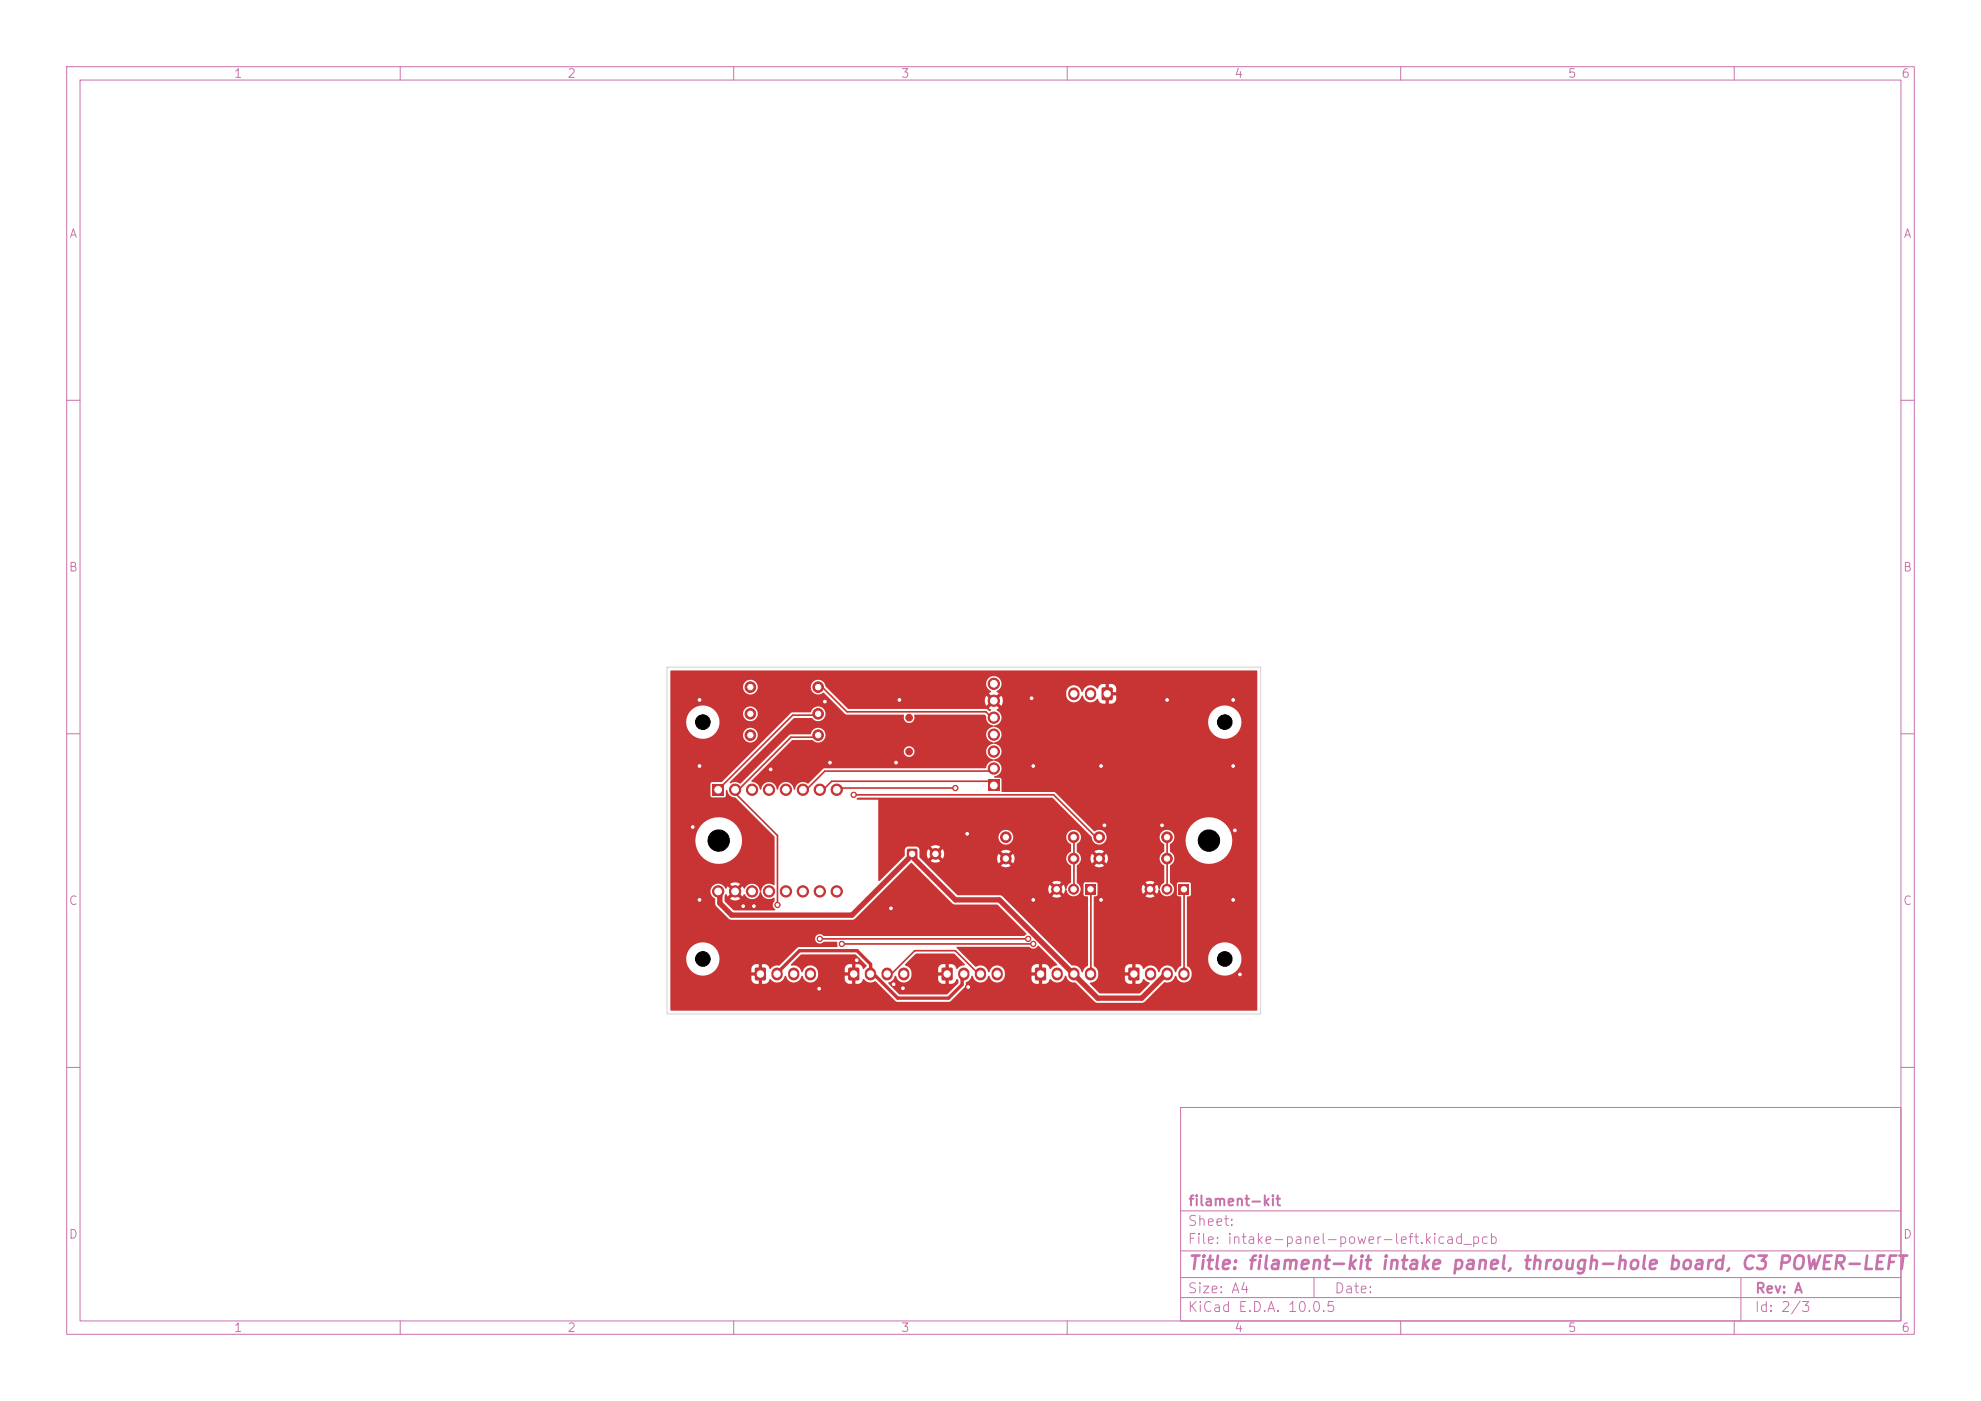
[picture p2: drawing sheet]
<svg xmlns="http://www.w3.org/2000/svg" width="297mm" height="210mm" viewBox="0 0 297 210" stroke-linecap="round" stroke-linejoin="round" font-family="sans-serif">
<defs><g id="words">
<text font-size="2" fill="#c872ab" x="178" y="190.8">Title: filament-kit intake panel, through-hole board, C3 POWER-LEFT</text>
<g font-size="1.5" fill="#c872ab">
<text x="178" y="184.1">Sheet:</text>
<text x="178" y="181.1">filament-kit</text>
<text x="178" y="186.8">File: intake-panel-power-left.kicad_pcb</text>
<text x="178" y="197">KiCad E.D.A. 10.0.5</text>
<text x="178" y="194.2">Size: A4</text>
<text x="200" y="194.2">Date:</text>
<text x="263" y="197">Id: 2/3</text>
<text x="263" y="194.2">Rev: A</text>
</g>
<g font-size="1.3" fill="#c872ab">
<text x="35" y="12">1</text>
<text x="85" y="12">2</text>
<text x="135" y="12">3</text>
<text x="185" y="12">4</text>
<text x="235" y="12">5</text>
<text x="285" y="12">6</text>
<text x="10.3" y="36">A</text>
<text x="285.3" y="36">A</text>
<text x="10.2" y="86">B</text>
<text x="285.2" y="86">B</text>
<text x="10.2" y="136">C</text>
<text x="285.2" y="136">C</text>
<text x="10.2" y="186">D</text>
<text x="285.2" y="186">D</text>
<text x="35" y="200">1</text>
<text x="85" y="200">2</text>
<text x="135" y="200">3</text>
<text x="185" y="200">4</text>
<text x="235" y="200">5</text>
<text x="285" y="200">6</text>
</g>
</g></defs>
<g fill="none" stroke="#c872ab" stroke-width=".15">
<path d="M10 10h277v190h-277zM12 12h273v186h-273zM60 10v2M110 10v2M160 10v2M210 10v2M260 10v2M10 60h2M285 60h2M10 110h2M285 110h2M10 160h2"/>
<path d="M177 166h108v32h-108zM285 160h2M60 198v2M110 198v2M160 198v2M177 194.5h108M177 191.5h108M177 187.5h108M177 181.5h108M197 191.5v3M210 198v2M260 198v2"/>
<path d="M261 191.5v6.5"/>
</g>
<g fill="#c83434" stroke="#c83434" stroke-width=".15">
<circle cx="161" cy="128.7" r=".8"/>
<circle cx="150.8" cy="128.7" r=".8"/>
<circle cx="150.8" cy="125.5" r=".8"/>
<circle cx="161" cy="125.5" r=".8"/>
</g>
<path d="M106.8 117.5h1.7v1.7h-1.7z" fill="#c83434"/>
<g fill="#c83434" stroke="#c83434" stroke-width=".15">
<circle cx="110.2" cy="118.4" r=".85"/>
<circle cx="112.7" cy="118.4" r=".85"/>
<circle cx="115.3" cy="118.4" r=".85"/>
<circle cx="117.8" cy="118.4" r=".85"/>
<circle cx="120.4" cy="118.4" r=".85"/>
<circle cx="122.9" cy="118.4" r=".85"/>
<circle cx="125.4" cy="118.4" r=".85"/>
<circle cx="107.7" cy="133.6" r=".85"/>
<circle cx="110.2" cy="133.6" r=".85"/>
<circle cx="112.7" cy="133.6" r=".85"/>
<circle cx="115.3" cy="133.6" r=".85"/>
<circle cx="117.8" cy="133.6" r=".85"/>
<circle cx="120.4" cy="133.6" r=".85"/>
<circle cx="122.9" cy="133.6" r=".85"/>
<circle cx="125.4" cy="133.6" r=".85"/>
</g>
<path d="M127.2 145.1h1.6v1.8h-1.6z" fill="#c83434"/>
<path d="M130.5 145.9v.2M133 145.9v.2M135.5 145.9v.2" fill="none" stroke="#c83434" stroke-width="1.7"/>
<g fill="#c83434" stroke="#c83434" stroke-width=".15">
<circle cx="164.8" cy="125.5" r=".8"/>
<circle cx="175" cy="125.5" r=".8"/>
</g>
<path d="M141.2 145.1h1.6v1.8h-1.6z" fill="#c83434"/>
<path d="M144.5 145.9v.2M147 145.9v.2M149.5 145.9v.2" fill="none" stroke="#c83434" stroke-width="1.7"/>
<g fill="#c83434" stroke="#c83434" stroke-width=".15">
<circle cx="175" cy="128.7" r=".8"/>
<circle cx="164.8" cy="128.7" r=".8"/>
</g>
<path d="M169.2 145.1h1.6v1.8h-1.6z" fill="#c83434"/>
<path d="M172.5 145.9v.2M175 145.9v.2M177.5 145.9v.2" fill="none" stroke="#c83434" stroke-width="1.7"/>
<path d="M165.2 103.1h1.6v1.8h-1.6z" fill="#c83434"/>
<path d="M161 103.9v.2M163.5 103.9v.2" fill="none" stroke="#c83434" stroke-width="1.7"/>
<path d="M176.8 132.6h1.4v1.5h-1.4z" fill="#c83434"/>
<g fill="#c83434" stroke="#c83434" stroke-width=".15">
<circle cx="175" cy="133.3" r=".75"/>
<circle cx="172.4" cy="133.3" r=".75"/>
<circle cx="112.5" cy="110.2" r=".8"/>
<circle cx="122.7" cy="110.2" r=".8"/>
</g>
<path d="M136 127.3h1.5v1.4h-1.5z" fill="#c83434"/>
<circle cx="140.3" cy="128" r=".8" fill="#c83434" stroke="#c83434" stroke-width=".15"/>
<path d="M162.8 132.6h1.5v1.5h-1.5z" fill="#c83434"/>
<g fill="#c83434" stroke="#c83434" stroke-width=".15">
<circle cx="161" cy="133.3" r=".75"/>
<circle cx="158.4" cy="133.3" r=".75"/>
</g>
<path d="M155.2 145.1h1.6v1.8h-1.6z" fill="#c83434"/>
<path d="M158.5 145.9v.2M161 145.9v.2M163.5 145.9v.2" fill="none" stroke="#c83434" stroke-width="1.7"/>
<path d="M113.2 145.1h1.6v1.8h-1.6z" fill="#c83434"/>
<path d="M116.5 145.9v.2M119 145.9v.2M121.5 145.9v.2" fill="none" stroke="#c83434" stroke-width="1.7"/>
<g fill="#c83434" stroke="#c83434" stroke-width=".15">
<circle cx="112.5" cy="107" r=".8"/>
<circle cx="122.7" cy="107" r=".8"/>
</g>
<path d="M148.2 116.9h1.6v1.7h-1.6z" fill="#c83434"/>
<g fill="#c83434" stroke="#c83434" stroke-width=".15">
<circle cx="149" cy="115.2" r=".85"/>
<circle cx="149" cy="112.7" r=".85"/>
<circle cx="149" cy="110.1" r=".85"/>
<circle cx="149" cy="107.6" r=".85"/>
<circle cx="149" cy="105" r=".85"/>
<circle cx="149" cy="102.5" r=".85"/>
<circle cx="136.3" cy="112.7" r=".5"/>
<circle cx="136.3" cy="107.6" r=".5"/>
<circle cx="112.5" cy="103" r=".8"/>
<circle cx="122.7" cy="103" r=".8"/>
<circle cx="133.6" cy="136.2" r=".4"/>
<circle cx="104.9" cy="104.9" r=".4"/>
<circle cx="165.1" cy="114.8" r=".4"/>
<circle cx="103.9" cy="124" r=".4"/>
<circle cx="145" cy="125" r=".4"/>
<circle cx="184.9" cy="134.9" r=".4"/>
<circle cx="113" cy="135.8" r=".4"/>
<circle cx="154.9" cy="114.8" r=".4"/>
<circle cx="135.4" cy="148.1" r=".4"/>
<circle cx="134.8" cy="104.9" r=".4"/>
<circle cx="128.4" cy="143.9" r=".4"/>
<circle cx="165.1" cy="134.9" r=".4"/>
<circle cx="175" cy="104.9" r=".4"/>
<circle cx="154.7" cy="104.7" r=".4"/>
<circle cx="104.9" cy="114.8" r=".4"/>
<circle cx="145.2" cy="148" r=".4"/>
<circle cx="122.8" cy="148.2" r=".4"/>
<circle cx="134.3" cy="114.3" r=".4"/>
<circle cx="165.6" cy="123.7" r=".4"/>
<circle cx="154.9" cy="134.9" r=".4"/>
<circle cx="184.9" cy="104.9" r=".4"/>
<circle cx="185.1" cy="124.5" r=".4"/>
<circle cx="115.5" cy="115.3" r=".4"/>
<circle cx="134" cy="147.5" r=".4"/>
<circle cx="184.9" cy="114.8" r=".4"/>
<circle cx="185.9" cy="146.1" r=".4"/>
<circle cx="104.9" cy="134.9" r=".4"/>
<circle cx="174.2" cy="123.7" r=".4"/>
<circle cx="123.7" cy="105.2" r=".4"/>
<circle cx="124.4" cy="114.3" r=".4"/>
<circle cx="111.4" cy="135.8" r=".4"/>
<circle cx="116.6" cy="135.7" r=".4"/>
<circle cx="128" cy="119.1" r=".4"/>
<circle cx="143.2" cy="118.1" r=".4"/>
<circle cx="122.9" cy="140.7" r=".4"/>
<circle cx="154.2" cy="140.7" r=".4"/>
<circle cx="154.9" cy="141.5" r=".4"/>
<circle cx="126.2" cy="141.5" r=".4"/>
</g>
<g fill="none" stroke="#c83434" stroke-width=".25">
<path d="M122.7 107l-.8 .2h-3.1l-11.1 11.2M122.7 110.2l-.6 .3h-3.5l-7.6 7.6-.8 .3 .3 .7 6.1 6.1v10.5M122.7 103l.7 .1 3.6 3.6h20.8l.5 .5 .7 .4M128 119.1h30l6.1 6.1 .7 .3M143.2 118.1h-17l-.7 .3M149 115.2l-.7 .4h-24.6l-2.6 2.5-.7 .3M149 117.7l-.7-.6h-23.6l-1 1-.8 .3M161 125.5v7.8M163.5 133.3v12.7M175 125.5v7.8M177.5 133.3v12.7M122.9 140.7h31.3"/>
<path d="M126.2 141.5h28.7M133 146l.8-.2 3.3-3.3h6.1l3.1 3.1 .7 .4"/>
</g>
<path d="M107.7 133.6l.2 .8v1l1.8 1.8h18l8.7-8.7 .3-.5 .4 .8 6.1 6.1h6.6l14.8 14.7h6.6l3.3-3.3 .5-.3" fill="none" stroke="#c83434" stroke-width=".8"/>
<path d="M116.5 146l3.4-3.5h8.6l2 2v1.5l.8 .3 3.3 3.3h7.6l2-2v-.8l.3-.8" fill="none" stroke="#c83434" stroke-width=".5"/>
<g fill="#c83434">
<path d="M137.3 143l5.7-.1 1.6 1.6v.2a1.56 1.56 0 0 0-1.2 .6l-.1-.1a.74 .74 0 0 0-.7-.7h-.4v1.1h-.4v-1.1a.85 .85 0 0 0-1.2 .7v.6h1v.4h-1v.6a.83 .83 0 0 0 1.2 .7v-1.1h.4v1.1a.86 .86 0 0 0 1.2-.7l.1-.1 .2 .3v.4l-1.8 1.7h-7l-1.7-1.6v-.2a1.41 1.41 0 0 0 1-1h.1a1.19 1.19 0 0 0 1.2 1 1.19 1.19 0 0 0 1.2-1.1v-.4a1.37 1.37 0 0 0-1-1.1z"/>
<path d="M108.8 134h.1l.2 .4 .6-.7 .4 .4-.7 .6a1.33 1.33 0 0 0 1.6 0l-.7-.6 .4-.4 .6 .7 .2-.3 .1-.1a1.19 1.19 0 0 0 1.3 .8 1.19 1.19 0 0 0 1-1.1l.2-.1a1.3 1.3 0 0 0 2 1v.5a.8 .8 0 0 0 .1 1.3l-.1 .1h-6.1l-1.4-1.4v-.8z"/>
<path d="M100.5 100.6l87.9-.1 .1 .1-.1 50.9h-87.8l-.1-.1v-7.6h2.4a2.5 2.5 0 0 0 3.6 2.2 2.5 2.5 0 0 0 .4-4.3 2.5 2.5 0 0 0-4 1.6v.5h-2.4v-17.8h3.7a3.5 3.5 0 0 0 5.1 3.1 3.5 3.5 0 0 0 .5-5.9 3.5 3.5 0 0 0-5.5 2.2l-.1 .6h-3.7v-8.5h6v1.8l.3 .2h1.9l.1-.2v-.8h.3a1.23 1.23 0 0 0 1.2 1.1l5.8 5.8v7.3a1.29 1.29 0 0 0-2 .9h-.2a1.18 1.18 0 0 0-1-1.1 1.18 1.18 0 0 0-1.2 .7h-.2l-.2-.3-.6 .6-.4-.4 .7-.6a1.33 1.33 0 0 0-1.6 0l.7 .6-.4 .4-.6-.6-.2 .2a.26 .26 0 0 1-.2 0 .26 .26 0 0 1-.2-.2 1.18 1.18 0 0 0-1.8 .1 1.18 1.18 0 0 0 .5 1.8v.7l.2 .3 1.9 1.9 .3 .2h18.2l.4-.2 8.5-8.4 6.2 6.2 .3 .1h6.4l4.3 4.4-.4 .3h-30a.71 .71 0 0 0-1.1 0 .71 .71 0 0 0 .1 1 .71 .71 0 0 0 1-.1h2l.1 .7-.1 .1h-5.9l-2.8 2.8a1.45 1.45 0 0 0-1.4 .5l-.1-.1a.74 .74 0 0 0-.6-.7h-.5v1.1h-.4v-1.1a.85 .85 0 0 0-1.1 .7v.6h.9v.4h-.9v.7l.1 .3 .4 .3h.6v-1.1h.4v1.1a.86 .86 0 0 0 1.2-.7l.1-.1a1.23 1.23 0 0 0 1.3 .6 1.23 1.23 0 0 0 .9-1h.1a1.2 1.2 0 0 0 1.2 1 1.2 1.2 0 0 0 1.2-1h.1a1.16 1.16 0 0 0 1.2 1 1.16 1.16 0 0 0 1.2-1.1l-.1-.5a1.19 1.19 0 0 0-1.2-1 1.19 1.19 0 0 0-1.1 1h-.1a1.29 1.29 0 0 0-1.6-1v-.2l1.5-1.4h8.1l1.7 1.7-.4 .4-.2-.1a.74 .74 0 0 0-.7-.6h-.4v1.1h-.4v-1.1a.85 .85 0 0 0-1.2 .7v.6h1v.4h-1l.1 .7 .1 .3 .4 .3h.6v-1.1h.4v1.1a.86 .86 0 0 0 1.2-.7l.1-.1a1.31 1.31 0 0 0 1.8 .4l3 3 .2 .1h7.8l.3-.1 2.1-2.2 .1-.2a.51 .51 0 0 1 .4-.7l.5-.7h.1a1.24 1.24 0 0 0 1.2 1 1.24 1.24 0 0 0 1.2-1h.1a1.16 1.16 0 0 0 1.2 1 1.16 1.16 0 0 0 1.2-1.1l-.1-.5a1.19 1.19 0 0 0-1.2-1 1.19 1.19 0 0 0-1.1 1h-.1a1.24 1.24 0 0 0-2-.8l-2.7-2.7-.1-.2 10.9-.1a.75 .75 0 0 0 1.2-.1h.2l2.8 2.8v.1l-.6 .2-.4 .3h-.2a.74 .74 0 0 0-.7-.7h-.4v1.1h-.5v-1.1a.85 .85 0 0 0-1.1 .7v.6h1v.4h-1l.1 .7 .1 .3 .4 .3h.5v-1.1h.5v1.1a.86 .86 0 0 0 1.2-.7l.1-.1a1.23 1.23 0 0 0 1.3 .6 1.23 1.23 0 0 0 .9-1h.1a1.27 1.27 0 0 0 1.5 1l3.1 3h6.8l.4-.1 3-3a1.27 1.27 0 0 0 1.6-.9h.1a1.16 1.16 0 0 0 1.2 1 1.16 1.16 0 0 0 1.2-1.1l-.1-.8-.2-.3-.4-.3-.1-1h3.2l.1 .4a2.5 2.5 0 0 0 3.9 1.6 2.5 2.5 0 0 0-.4-4.3 2.5 2.5 0 0 0-3.6 2.3h-3.2v-9.3l.1-.1 .4-.1 .1-.2 .1-1.6-.3-.2h-1.6l-.2 .2v1.6l.1 .2 .4 .1 .1 .1-.1 10.3a1.55 1.55 0 0 0-.7 .9h-.1a1.2 1.2 0 0 0-1.2-1 1.2 1.2 0 0 0-1.2 1h-.1a1.22 1.22 0 0 0-1-1 1.22 1.22 0 0 0-1.3 .6l-.1-.1a.74 .74 0 0 0-.7-.7h-.3v1.1h-.6v-1.1a.85 .85 0 0 0-1.1 .7v.6h1v.4h-1l.1 .7 .1 .3 .4 .3h.5v-1.1h.6v1.1a.86 .86 0 0 0 1.1-.7h.2l.3 .3 .4 .2 .1 .1-1.6 1.5h-5.9l-1.5-1.4a.24 .24 0 0 1 .1-.2 .24 .24 0 0 1 .3-.1 1.25 1.25 0 0 0 .8-1.5l-.1-.4-.5-.5v-10.3l.5-.3 .1-1h6.6l.2 .8 .6-.7 .1 .2 .3 .2-.6 .7a1.24 1.24 0 0 0 1.3-.1l-.6-.6 .2-.1 .1-.3 .7 .7 .2-.6 .1-.1a1.09 1.09 0 0 0 1.2 1 1.09 1.09 0 0 0 1-1.1l-.1-.4-.5-.5v-2.5a1.22 1.22 0 0 0 0-2.2v-1.1l.5-.5h1.8l.1 .6a3.5 3.5 0 0 0 5.5 2.2 3.5 3.5 0 0 0-.5-5.9 3.5 3.5 0 0 0-5.1 3.1h-1.8l.1-.1a1.11 1.11 0 0 0-.6-1.4 1.11 1.11 0 0 0-1.5 .6 1.11 1.11 0 0 0 .6 1.4l.1 1.1a1.22 1.22 0 0 0-.7 1.1 1.22 1.22 0 0 0 .7 1.1l-.1 2.5a1.45 1.45 0 0 0-.7 1l-.1-.1-.2-.6-.7 .7-.1-.3-.2-.1 .6-.6a1.24 1.24 0 0 0-1.4 0l.7 .6-.3 .2-.1 .2-.6-.7-.2 .6h-6.6l-.1-.7-.2-.2-1.6-.1-.2 .2v1.7l.1 .2 .5 .1v.1v10.3a1.55 1.55 0 0 0-.8 .9h-.1a1.26 1.26 0 0 0-1.6-1l-10.4-10.4-.3-.1h-6.3l-1.1-1h14.7l.2 .8 .6-.7 .2 .3 .2 .1-.7 .6a1.24 1.24 0 0 0 1.4 0l-.6-.6 .2-.1 .1-.3 .7 .7 .2-.6 .1-.1a1.09 1.09 0 0 0 1.2 1 1.09 1.09 0 0 0 1-1.1l-.1-.4-.5-.5 .1-2.6a1.09 1.09 0 0 0 .6-1.1h1.4l.2 .8 .7-.7 .2 .3 .2 .1-.7 .7a1.29 1.29 0 0 0 1.4 0l-.7-.7 .2-.1 .2-.3 .7 .7a1.29 1.29 0 0 0 0-1.4l-.7 .7-.2-.3-.2-.1 .7-.7a1.29 1.29 0 0 0-1.4 0l.7 .7-.3 .2-.1 .2-.7-.7-.2 .6h-1.4a1.34 1.34 0 0 0-.6-.9l-.1-1.1a1.13 1.13 0 0 0 .6-1.5 1.13 1.13 0 0 0-1.5-.6 1.13 1.13 0 0 0-.5 1.6l.6 .5v1a1.23 1.23 0 0 0-.7 1.1 1.23 1.23 0 0 0 .7 1.1v2.5a1.43 1.43 0 0 0-.8 1l-.1-.1-.2-.6-.7 .7-.1-.2-.2-.2 .6-.6a1.24 1.24 0 0 0-1.4 0l.7 .6-.2 .1-.2 .3-.6-.7-.2 .6h-14.7l-4.6-4.6v-.7h1l.3 .8 .7-.7v.2l.3 .2-.7 .7a1.29 1.29 0 0 0 1.5 0l-.7-.7 .3-.2v-.2l.7 .7 .1-.1h8.1l.2 .8 .7-.7 .2 .3 .2 .1-.7 .7a1.29 1.29 0 0 0 1.4 0l-.7-.7 .2-.1 .2-.3 .7 .7a1.29 1.29 0 0 0 0-1.4l-.7 .7-.1-.2-.3-.2 .7-.7a1.29 1.29 0 0 0-1.4 0l.7 .7-.2 .1-.2 .3-.7-.7-.2 .6h-8.1a1.28 1.28 0 0 0-.1-1.3l-.7 .7v-.2l-.3-.2 .6-.7a1.29 1.29 0 0 0-1.4 0l.7 .7-.3 .2v.2l-.7-.7-.3 .6h-1l-.1-.6-.2-.3h-1.7l-.2 .3-.1 1-3.7 3.7h-.2v-6.6h18a1.1 1.1 0 0 0 1.5 1.1 1.1 1.1 0 0 0 .3-1.8 1.1 1.1 0 0 0-1.8 .5v.2h-18v-5.5h-3.2l-.1-.2 .2-.1h29.1l6 5.9a1.11 1.11 0 0 0 1.4 1.1 1.11 1.11 0 0 0 .7-1.6 1.11 1.11 0 0 0-1.7-.4l-6-5.9h-7.8l-.1-.1-.1-1.9-.2-.1h-.8v-.3a1.17 1.17 0 0 0 1.1-1.2 1.17 1.17 0 0 0-1.2-1.1v-.1a1.21 1.21 0 0 0 1.1-.9 1.21 1.21 0 0 0-.5-1.3l-.6-.2v-.2a1.18 1.18 0 0 0 1.2-1.2 1.18 1.18 0 0 0-1.2-1.2v-.1l.6-.2 .3-.4h31.2a2.5 2.5 0 0 0 3.6 2.3 2.5 2.5 0 0 0 .4-4.3 2.5 2.5 0 0 0-3.9 1.6l-.1 .4h-31.2a1.26 1.26 0 0 0-.5-1.8l.4-.2-.7-.7 .4-.3 .7 .5a1.34 1.34 0 0 0-.1-1.4l-.6 .6-.4-.3 .7-.7-.3-.1h10.3v.4a1.19 1.19 0 0 0 1.2 1.1 1.19 1.19 0 0 0 1.2-1h.1a1.22 1.22 0 0 0 1 1 1.22 1.22 0 0 0 1.3-.6l.1 .1a.74 .74 0 0 0 .6 .7h.4v-1.1h.6v1.1a.91 .91 0 0 0 .9-.3 .91 .91 0 0 0 .1-1h-.9v-.4h.9v-.6a.83 .83 0 0 0-1-.7v1.1h-.6v-1.1h-.4a.93 .93 0 0 0-.7 .7h-.2a1.21 1.21 0 0 0-1.2-.4 1.21 1.21 0 0 0-.9 .9h-.1a1.16 1.16 0 0 0-1.2-1 1.16 1.16 0 0 0-1.2 1.1h-10.3l-.1-.1 .1-.1a1.16 1.16 0 0 0 .4-1.8 1.16 1.16 0 0 0-1.9 0 1.16 1.16 0 0 0 .6 1.8v.1l-.4 .2 .7 .7-.4 .3-.6-.6a1.33 1.33 0 0 0 0 1.5l.6-.6 .4 .3-.7 .7 .4 .2-.3 .2-.4-.3h-20.7l-3.4-3.4a1.12 1.12 0 0 0-1.5-1 1.12 1.12 0 0 0-.6 1.7 1.12 1.12 0 0 0 1.7 .2l3.4 3.3 8.8 .1a.84 .84 0 0 0 .7 1.2 .84 .84 0 0 0 .8-1.2l10.5-.1 .2 .2a1.38 1.38 0 0 0 1.2 1.5v.1a1.18 1.18 0 0 0-1.2 1.2 1.18 1.18 0 0 0 1.2 1.2v.1a1.21 1.21 0 0 0-1.1 .9 1.21 1.21 0 0 0 .5 1.3l.2 .1a.28 .28 0 0 1 .4 .3 1.39 1.39 0 0 0-1.2 1.2h-24.2h-.2l-2.2 2.3a1.27 1.27 0 0 0-2.1 .9l-.1-.1a1.18 1.18 0 0 0-1.2-1.1 1.18 1.18 0 0 0-1.1 1.1l-.2 .1a1.21 1.21 0 0 0-1.2-1.2 1.21 1.21 0 0 0-1.2 1.1l-.1 .1a1.45 1.45 0 0 0-1.3-1.2v-.2l4.4-4.4h18.4v.1a.8 .8 0 0 0 1.2 .6 .8 .8 0 0 0 0-1.3 .8 .8 0 0 0-1.2 .6h-18.4l1.7-1.7 3.1 .1a1.11 1.11 0 0 0 1.7-.2 1.11 1.11 0 0 0-.6-1.7 1.11 1.11 0 0 0-1.4 .9l-3.1 .1-.2 .1-7.2 7.2-.2 .1a1.36 1.36 0 0 0-1.4-.1l-.1-.2 9.6-9.5 2.7-.1a1.13 1.13 0 0 0 1.8 .2 1.13 1.13 0 0 0-.3-1.7 1.13 1.13 0 0 0-1.6 .7h-2.8l-.2 .1-10.3 10.3h-1.5l-.3 .3h-6v-9.3h2.4v.5a2.49 2.49 0 0 0 4.1 1.4h4.4v.2a1.1 1.1 0 0 0 1.7 .8 1.1 1.1 0 0 0 0-1.8 1.1 1.1 0 0 0-1.7 .8h-4.4a2.47 2.47 0 0 0 .5-3.2h3.9v.2a1.1 1.1 0 0 0 1.7 .8 1.1 1.1 0 0 0 0-1.8 1.1 1.1 0 0 0-1.7 .8h-3.9l-.2-.3a2.5 2.5 0 0 0-2.8-.7 2.5 2.5 0 0 0-1.6 2.3h-2.4v-5.3h10.9v.2a1.1 1.1 0 0 0 1.7 .8 1.1 1.1 0 0 0 0-1.8 1.1 1.1 0 0 0-1.7 .8h-10.9z"/>
</g>
<path d="M100 100h89v52h-89z" fill="none" stroke="#d0d2cd" stroke-width=".15"/>
<g fill="#fff" stroke="#fff" stroke-width=".15">
<circle cx="133.6" cy="136.2" r=".2"/>
<circle cx="104.9" cy="104.9" r=".2"/>
<circle cx="165.1" cy="114.8" r=".2"/>
<circle cx="103.9" cy="124" r=".2"/>
<circle cx="145" cy="125" r=".2"/>
<circle cx="184.9" cy="134.9" r=".2"/>
<circle cx="113" cy="135.8" r=".2"/>
<circle cx="154.9" cy="114.8" r=".2"/>
<circle cx="135.4" cy="148.1" r=".2"/>
<circle cx="134.8" cy="104.9" r=".2"/>
<circle cx="128.4" cy="143.9" r=".2"/>
<circle cx="165.1" cy="134.9" r=".2"/>
<circle cx="175" cy="104.9" r=".2"/>
<circle cx="154.7" cy="104.7" r=".2"/>
<circle cx="104.9" cy="114.8" r=".2"/>
<circle cx="145.2" cy="148" r=".2"/>
<circle cx="122.8" cy="148.2" r=".2"/>
<circle cx="134.3" cy="114.3" r=".2"/>
<circle cx="165.6" cy="123.7" r=".2"/>
<circle cx="154.9" cy="134.9" r=".2"/>
<circle cx="184.9" cy="104.9" r=".2"/>
<circle cx="185.1" cy="124.5" r=".2"/>
<circle cx="115.5" cy="115.3" r=".2"/>
<circle cx="134" cy="147.5" r=".2"/>
<circle cx="184.9" cy="114.8" r=".2"/>
<circle cx="185.9" cy="146.1" r=".2"/>
<circle cx="104.9" cy="134.9" r=".2"/>
<circle cx="174.2" cy="123.7" r=".2"/>
<circle cx="123.7" cy="105.2" r=".2"/>
<circle cx="124.4" cy="114.3" r=".2"/>
<circle cx="111.4" cy="135.8" r=".2"/>
<circle cx="116.6" cy="135.7" r=".2"/>
<circle cx="128" cy="119.1" r=".2"/>
<circle cx="143.2" cy="118.1" r=".2"/>
<circle cx="122.9" cy="140.7" r=".2"/>
<circle cx="154.2" cy="140.7" r=".2"/>
<circle cx="154.9" cy="141.5" r=".2"/>
<circle cx="126.2" cy="141.5" r=".2"/>
<circle cx="161" cy="128.7" r=".4"/>
<circle cx="150.8" cy="128.7" r=".4"/>
<circle cx="150.8" cy="125.5" r=".4"/>
<circle cx="161" cy="125.5" r=".4"/>
<circle cx="107.7" cy="118.4" r=".5"/>
<circle cx="110.2" cy="118.4" r=".5"/>
<circle cx="112.7" cy="118.4" r=".5"/>
<circle cx="115.3" cy="118.4" r=".5"/>
<circle cx="117.8" cy="118.4" r=".5"/>
<circle cx="120.4" cy="118.4" r=".5"/>
<circle cx="122.9" cy="118.4" r=".5"/>
<circle cx="125.4" cy="118.4" r=".5"/>
<circle cx="107.7" cy="133.6" r=".5"/>
<circle cx="110.2" cy="133.6" r=".5"/>
<circle cx="112.7" cy="133.6" r=".5"/>
<circle cx="115.3" cy="133.6" r=".5"/>
<circle cx="117.8" cy="133.6" r=".5"/>
<circle cx="120.4" cy="133.6" r=".5"/>
<circle cx="122.9" cy="133.6" r=".5"/>
<circle cx="125.4" cy="133.6" r=".5"/>
<circle cx="128" cy="146" r=".47"/>
<circle cx="130.5" cy="146" r=".48"/>
<circle cx="133" cy="146" r=".47"/>
<circle cx="135.5" cy="146" r=".48"/>
<circle cx="164.8" cy="125.5" r=".4"/>
<circle cx="175" cy="125.5" r=".4"/>
<circle cx="142" cy="146" r=".47"/>
<circle cx="144.5" cy="146" r=".47"/>
<circle cx="147" cy="146" r=".47"/>
<circle cx="149.5" cy="146" r=".47"/>
<circle cx="175" cy="128.7" r=".4"/>
<circle cx="164.8" cy="128.7" r=".4"/>
<circle cx="170" cy="146" r=".47"/>
<circle cx="172.5" cy="146" r=".47"/>
<circle cx="175" cy="146" r=".47"/>
<circle cx="177.5" cy="146" r=".47"/>
<circle cx="166" cy="104" r=".47"/>
<circle cx="163.5" cy="104" r=".47"/>
<circle cx="161" cy="104" r=".47"/>
<circle cx="177.5" cy="133.3" r=".4"/>
<circle cx="175" cy="133.3" r=".4"/>
<circle cx="172.4" cy="133.3" r=".4"/>
<circle cx="112.5" cy="110.2" r=".4"/>
<circle cx="122.7" cy="110.2" r=".4"/>
<circle cx="136.8" cy="128" r=".4"/>
<circle cx="140.3" cy="128" r=".4"/>
<circle cx="163.5" cy="133.3" r=".4"/>
<circle cx="161" cy="133.3" r=".4"/>
<circle cx="158.4" cy="133.3" r=".4"/>
<circle cx="156" cy="146" r=".47"/>
<circle cx="158.5" cy="146" r=".47"/>
<circle cx="161" cy="146" r=".47"/>
<circle cx="163.5" cy="146" r=".47"/>
<circle cx="114" cy="146" r=".47"/>
<circle cx="116.5" cy="146" r=".47"/>
<circle cx="119" cy="146" r=".47"/>
<circle cx="121.5" cy="146" r=".47"/>
<circle cx="112.5" cy="107" r=".4"/>
<circle cx="122.7" cy="107" r=".4"/>
<circle cx="149" cy="117.7" r=".5"/>
<circle cx="149" cy="115.2" r=".5"/>
<circle cx="149" cy="112.7" r=".5"/>
<circle cx="149" cy="110.1" r=".5"/>
<circle cx="149" cy="107.6" r=".5"/>
<circle cx="149" cy="105" r=".5"/>
<circle cx="149" cy="102.5" r=".5"/>
<circle cx="112.5" cy="103" r=".4"/>
<circle cx="122.7" cy="103" r=".4"/>
</g>
<g fill="#000" stroke="#000" stroke-width=".15">
<circle cx="105.4" cy="108.2" r="1.1"/>
<circle cx="183.6" cy="108.2" r="1.1"/>
<circle cx="107.7" cy="126" r="1.6"/>
<circle cx="181.2" cy="126" r="1.6"/>
<circle cx="105.4" cy="143.7" r="1.1"/>
<circle cx="183.6" cy="143.7" r="1.1"/>
</g>
<use href="#words"/>
</svg>
